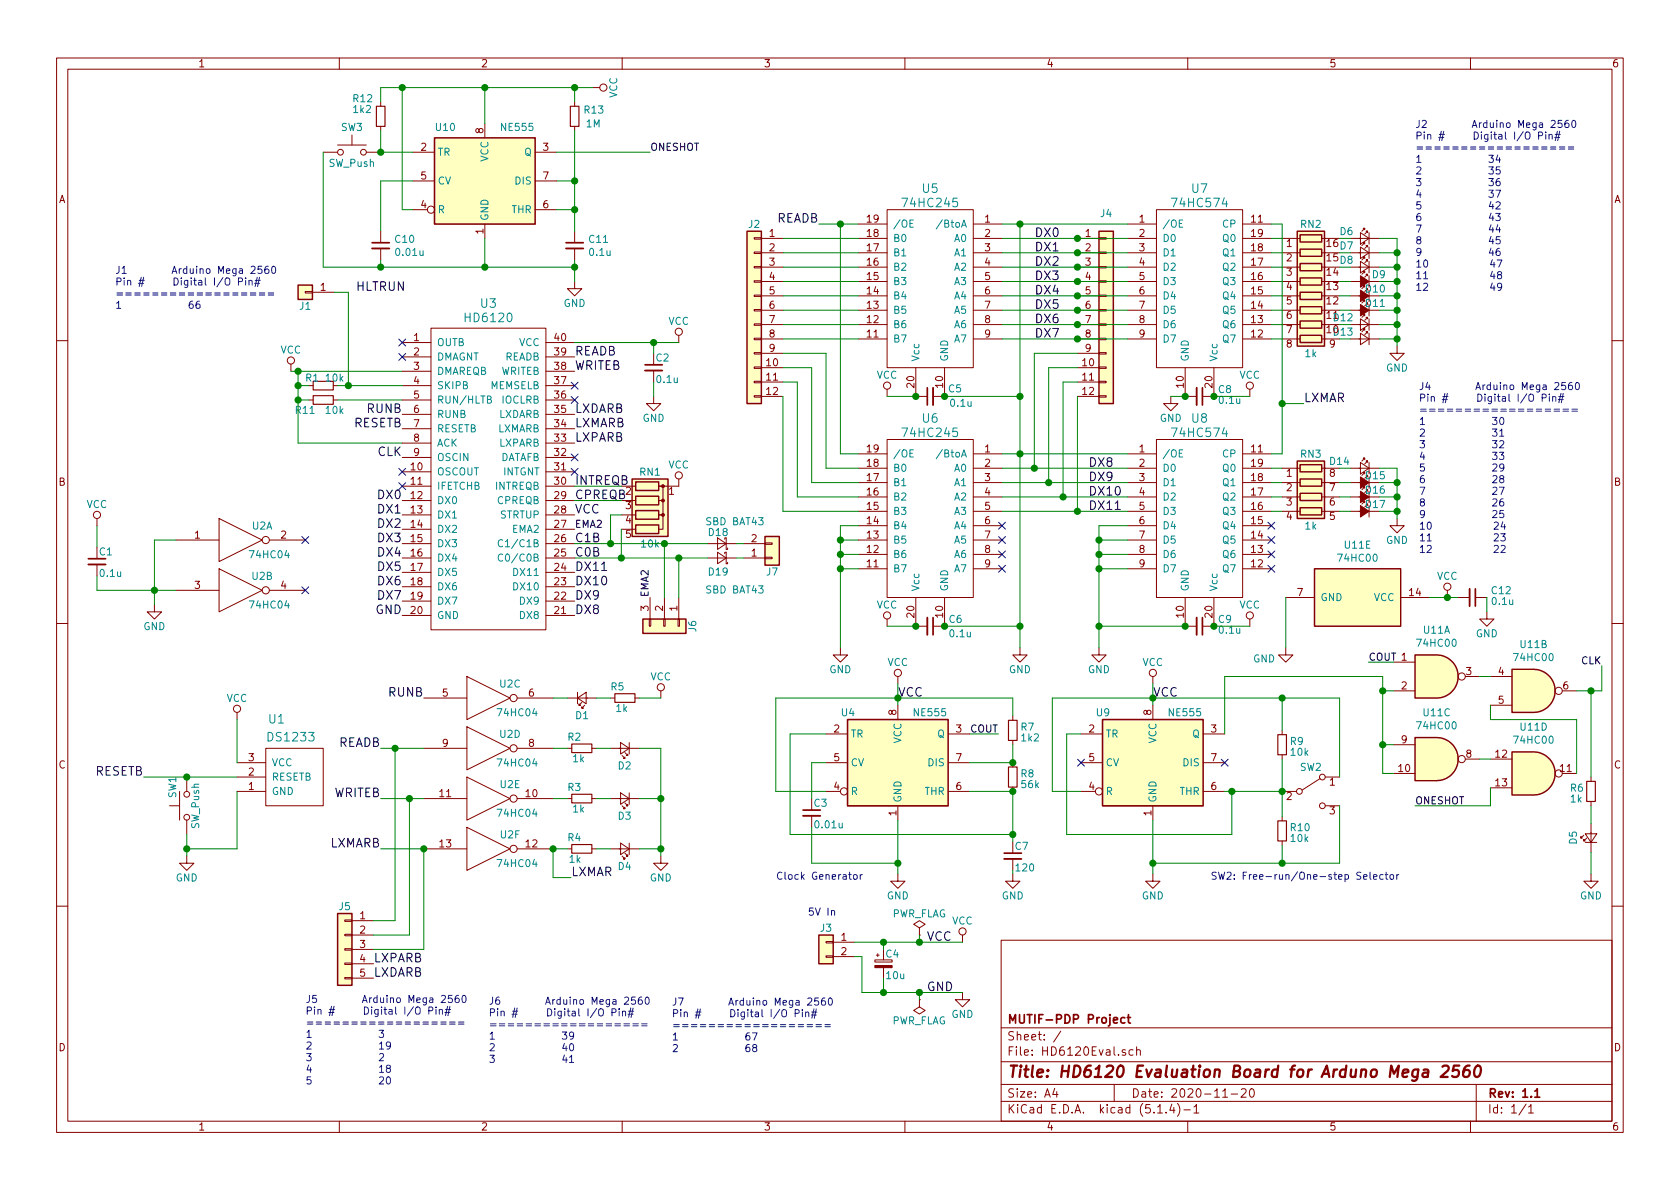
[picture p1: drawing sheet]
<svg xmlns="http://www.w3.org/2000/svg" width="297mm" height="210mm" viewBox="0 0 297 210" stroke-linecap="round" stroke-linejoin="round" font-family="sans-serif">
<defs><g id="words">
<text font-size="2.8" fill="#840000" x="178" y="190.5">Title: HD6120 Evaluation Board for Arduno Mega 2560</text>
<g font-size="2.1" fill="#008484">
<text x="163.1" y="34.1">U5</text>
<text x="210.7" y="34.1">U7</text>
<text x="160" y="36.6">74HC245</text>
<text x="207.6" y="36.6">74HC574</text>
<text x="82.5" y="57">HD6120</text>
<text x="85" y="54.4">U3</text>
<text x="160" y="77.3">74HC245</text>
<text x="163.1" y="74.7">U6</text>
<text x="207.6" y="77.3">74HC574</text>
<text x="210.7" y="74.7">U8</text>
<text x="47.5" y="127.9">U1</text>
<text x="47.6" y="131.1">DS1233</text>
</g>
<g font-size="2.1">
<text x="137.2" y="39.4">READB</text>
<text x="182.9" y="41.9">DX0</text>
<text x="182.9" y="47">DX2</text>
<text x="182.9" y="44.4">DX1</text>
<text x="63" y="51.4">HLTRUN</text>
<text x="182.9" y="52.1">DX4</text>
<text x="182.9" y="49.5">DX3</text>
<text x="182.9" y="57.1">DX6</text>
<text x="182.9" y="54.6">DX5</text>
<text x="182.9" y="59.7">DX7</text>
<text x="101.6" y="65.4">WRITEB</text>
<text x="101.6" y="62.9">READB</text>
<text x="230.5" y="71.1">LXMAR</text>
<text x="62.5" y="75.6">RESETB</text>
<text x="65" y="73">RUNB</text>
<text x="101.6" y="75.6">LXMARB</text>
<text x="101.6" y="73">LXDARB</text>
<text x="66.8" y="80.6">CLK</text>
<text x="101.6" y="78.1">LXPARB</text>
<text x="192.4" y="82.5">DX8</text>
<text x="67" y="88.3">DX0</text>
<text x="101.6" y="88.3">CPREQB</text>
<text x="101.6" y="85.7">INTREQB</text>
<text x="192.4" y="85.1">DX9</text>
<text x="192.4" y="87.6">DX10</text>
<text x="67" y="93.3">DX2</text>
<text x="67" y="95.9">DX3</text>
<text x="67" y="90.8">DX1</text>
<text x="101.6" y="90.8">VCC</text>
<text x="101.6" y="95.9">C1B</text>
<text x="192.4" y="90.2">DX11</text>
<text x="67" y="98.4">DX4</text>
<text x="67" y="101">DX5</text>
<text x="101.6" y="98.4">C0B</text>
<text x="101.6" y="101">DX11</text>
<text x="67" y="103.5">DX6</text>
<text x="67" y="106">DX7</text>
<text x="101.6" y="106">DX9</text>
<text x="101.6" y="103.5">DX10</text>
<text x="66.4" y="108.6">GND</text>
<text x="101.6" y="108.6">DX8</text>
<text x="68.8" y="123.2">RUNB</text>
<text x="16.8" y="137.2">RESETB</text>
<text x="59.8" y="132.1">READB</text>
<text x="58.9" y="141">WRITEB</text>
<text x="58.2" y="149.9">LXMARB</text>
<text x="101" y="154.9">LXMAR</text>
<text x="163.8" y="166.4">VCC</text>
<text x="66" y="172.7">LXDARB</text>
<text x="66" y="170.2">LXPARB</text>
<text x="163.8" y="175.3">GND</text>
</g>
<g font-size="2.1" fill="#008400">
<text x="158.7" y="123.2">VCC</text>
<text x="203.8" y="123.2">VCC</text>
</g>
<g font-size="2.1" fill="#840000">
<text x="178" y="184">Sheet: /</text>
<text x="178" y="181">MUTIF-PDP Project</text>
<text x="178" y="186.7">File: HD6120Eval.sch</text>
<text x="178" y="196.9">KiCad E.D.A. kicad (5.1.4)-1</text>
<text x="178" y="194.1">Size: A4</text>
<text x="200" y="194.1">Date: 2020-11-20</text>
<text x="263" y="194.1">Rev: 1.1</text>
<text x="263" y="196.9">Id: 1/1</text>
</g>
<g font-size="1.8" fill="#840000">
<text x="35" y="11.9">1</text>
<text x="85" y="11.9">2</text>
<text x="135" y="11.9">3</text>
<text x="185" y="11.9">4</text>
<text x="235" y="11.9">5</text>
<text x="285" y="11.9">6</text>
<text x="85.5" y="23.6" transform="rotate(-90 85.5 23.6)">8</text>
<text x="74.4" y="26.7">2</text>
<text x="96" y="26.7">3</text>
<text x="10.4" y="35.9">A</text>
<text x="74.4" y="31.7">5</text>
<text x="96" y="31.7">7</text>
<text x="285.4" y="35.9">A</text>
<text x="74.4" y="36.8">4</text>
<text x="85.5" y="41.4" transform="rotate(-90 85.5 41.4)">1</text>
<text x="96" y="36.8">6</text>
<text x="136" y="41.9">1</text>
<text x="153.3" y="41.9">18</text>
<text x="153.3" y="39.4">19</text>
<text x="174.1" y="39.4">1</text>
<text x="174.1" y="41.9">2</text>
<text x="191.9" y="41.9">1</text>
<text x="201.4" y="39.4">1</text>
<text x="201.4" y="41.9">2</text>
<text x="221.3" y="39.4">11</text>
<text x="221.3" y="41.9">19</text>
<text x="136" y="44.4">2</text>
<text x="136" y="47">3</text>
<text x="153.3" y="47">16</text>
<text x="153.3" y="44.4">17</text>
<text x="174.1" y="44.4">3</text>
<text x="174.1" y="47">4</text>
<text x="191.9" y="44.4">2</text>
<text x="191.9" y="47">3</text>
<text x="201.4" y="44.4">3</text>
<text x="201.4" y="47">4</text>
<text x="221.3" y="47">17</text>
<text x="221.3" y="44.4">18</text>
<text x="227.5" y="43.7">1</text>
<text x="227.5" y="46.2">2</text>
<text x="56.7" y="51.4">1</text>
<text x="136" y="49.5">4</text>
<text x="136" y="52.1">5</text>
<text x="153.3" y="52.1">14</text>
<text x="153.3" y="49.5">15</text>
<text x="174.1" y="49.5">5</text>
<text x="174.1" y="52.1">6</text>
<text x="191.9" y="49.5">4</text>
<text x="191.9" y="52.1">5</text>
<text x="201.4" y="49.5">5</text>
<text x="201.4" y="52.1">6</text>
<text x="221.3" y="52.1">15</text>
<text x="221.3" y="49.5">16</text>
<text x="227.5" y="48.8">3</text>
<text x="227.5" y="51.3">4</text>
<text x="227.5" y="53.8">5</text>
<text x="234.6" y="53.8">12</text>
<text x="234.6" y="51.3">13</text>
<text x="234.6" y="48.8">14</text>
<text x="136" y="54.6">6</text>
<text x="136" y="57.1">7</text>
<text x="136" y="59.7">8</text>
<text x="153.3" y="59.7">11</text>
<text x="153.3" y="57.1">12</text>
<text x="153.3" y="54.6">13</text>
<text x="174.1" y="54.6">7</text>
<text x="174.1" y="57.1">8</text>
<text x="174.1" y="59.7">9</text>
<text x="191.9" y="54.6">6</text>
<text x="191.9" y="57.1">7</text>
<text x="191.9" y="59.7">8</text>
<text x="201.4" y="54.6">7</text>
<text x="201.4" y="57.1">8</text>
<text x="201.4" y="59.7">9</text>
<text x="221.3" y="59.7">12</text>
<text x="221.3" y="57.1">13</text>
<text x="221.3" y="54.6">14</text>
<text x="227.5" y="56.4">6</text>
<text x="227.5" y="58.9">7</text>
<text x="73.2" y="60.3">1</text>
<text x="73.2" y="62.9">2</text>
<text x="73.2" y="65.4">3</text>
<text x="98.1" y="65.4">38</text>
<text x="98.1" y="62.9">39</text>
<text x="98.1" y="60.3">40</text>
<text x="135.6" y="64.8">10</text>
<text x="136" y="62.2">9</text>
<text x="191.4" y="64.8">10</text>
<text x="191.9" y="62.2">9</text>
<text x="227.5" y="61.5">8</text>
<text x="235.1" y="61.5">9</text>
<text x="73.2" y="67.9">4</text>
<text x="73.2" y="70.5">5</text>
<text x="98.1" y="70.5">36</text>
<text x="98.1" y="67.9">37</text>
<text x="135.6" y="67.3">11</text>
<text x="135.6" y="69.8">12</text>
<text x="161.7" y="68.5" transform="rotate(-90 161.7 68.5)">20</text>
<text x="166.8" y="68.5" transform="rotate(-90 166.8 68.5)">10</text>
<text x="191.4" y="67.3">11</text>
<text x="191.4" y="69.8">12</text>
<text x="209.3" y="68.5" transform="rotate(-90 209.3 68.5)">10</text>
<text x="214.4" y="68.5" transform="rotate(-90 214.4 68.5)">20</text>
<text x="73.2" y="73">6</text>
<text x="73.2" y="75.6">7</text>
<text x="98.1" y="75.6">34</text>
<text x="98.1" y="73">35</text>
<text x="72.7" y="83.2">10</text>
<text x="73.2" y="78.1">8</text>
<text x="73.2" y="80.6">9</text>
<text x="98.1" y="83.2">31</text>
<text x="98.1" y="80.6">32</text>
<text x="98.1" y="78.1">33</text>
<text x="153.3" y="82.5">18</text>
<text x="153.3" y="80">19</text>
<text x="174.1" y="80">1</text>
<text x="174.1" y="82.5">2</text>
<text x="201.4" y="80">1</text>
<text x="201.4" y="82.5">2</text>
<text x="221.3" y="80">11</text>
<text x="221.3" y="82.5">19</text>
<text x="10.4" y="85.9">B</text>
<text x="72.7" y="85.7">11</text>
<text x="72.7" y="88.3">12</text>
<text x="98.1" y="88.3">29</text>
<text x="98.1" y="85.7">30</text>
<text x="110.6" y="87.5">2</text>
<text x="118.3" y="87.5">1</text>
<text x="153.3" y="87.6">16</text>
<text x="153.3" y="85.1">17</text>
<text x="174.1" y="85.1">3</text>
<text x="174.1" y="87.6">4</text>
<text x="201.4" y="85.1">3</text>
<text x="201.4" y="87.6">4</text>
<text x="221.3" y="87.6">17</text>
<text x="221.3" y="85.1">18</text>
<text x="227.5" y="84.3">1</text>
<text x="227.5" y="86.9">2</text>
<text x="227.5" y="89.4">3</text>
<text x="235.1" y="89.4">6</text>
<text x="235.1" y="86.9">7</text>
<text x="235.1" y="84.3">8</text>
<text x="285.4" y="85.9">B</text>
<text x="34.4" y="95.2">1</text>
<text x="49.7" y="95.2">2</text>
<text x="72.7" y="90.8">13</text>
<text x="72.7" y="93.3">14</text>
<text x="72.7" y="95.9">15</text>
<text x="98.1" y="95.9">26</text>
<text x="98.1" y="93.3">27</text>
<text x="98.1" y="90.8">28</text>
<text x="110.6" y="90">3</text>
<text x="110.6" y="92.6">4</text>
<text x="110.6" y="95.1">5</text>
<text x="132.9" y="95.9">2</text>
<text x="153.3" y="95.2">13</text>
<text x="153.3" y="92.7">14</text>
<text x="153.3" y="90.2">15</text>
<text x="174.1" y="90.2">5</text>
<text x="174.1" y="92.7">6</text>
<text x="174.1" y="95.2">7</text>
<text x="201.4" y="90.2">5</text>
<text x="201.4" y="92.7">6</text>
<text x="201.4" y="95.2">7</text>
<text x="221.3" y="95.2">14</text>
<text x="221.3" y="92.7">15</text>
<text x="221.3" y="90.2">16</text>
<text x="227.5" y="91.9">4</text>
<text x="235.1" y="91.9">5</text>
<text x="72.7" y="98.4">16</text>
<text x="72.7" y="101">17</text>
<text x="98.1" y="101">24</text>
<text x="98.1" y="98.4">25</text>
<text x="132.9" y="98.4">1</text>
<text x="153.3" y="100.3">11</text>
<text x="153.3" y="97.8">12</text>
<text x="174.1" y="97.8">8</text>
<text x="174.1" y="100.3">9</text>
<text x="201.4" y="97.8">8</text>
<text x="201.4" y="100.3">9</text>
<text x="221.3" y="100.3">12</text>
<text x="221.3" y="97.8">13</text>
<text x="34.4" y="104.1">3</text>
<text x="49.7" y="104.1">4</text>
<text x="72.7" y="103.5">18</text>
<text x="72.7" y="106">19</text>
<text x="98.1" y="106">22</text>
<text x="98.1" y="103.5">23</text>
<text x="229.4" y="105.4">7</text>
<text x="249.2" y="105.4">14</text>
<text x="72.7" y="108.6">20</text>
<text x="98.1" y="108.6">21</text>
<text x="114.7" y="108" transform="rotate(-90 114.7 108)">3</text>
<text x="117.2" y="108" transform="rotate(-90 117.2 108)">2</text>
<text x="119.8" y="108" transform="rotate(-90 119.8 108)">1</text>
<text x="161.7" y="109.2" transform="rotate(-90 161.7 109.2)">20</text>
<text x="166.8" y="109.2" transform="rotate(-90 166.8 109.2)">10</text>
<text x="209.3" y="109.2" transform="rotate(-90 209.3 109.2)">10</text>
<text x="214.4" y="109.2" transform="rotate(-90 214.4 109.2)">20</text>
<text x="259.2" y="119.4">3</text>
<text x="264.9" y="119.4">4</text>
<text x="78.3" y="123.2">5</text>
<text x="93.5" y="123.2">6</text>
<text x="247.8" y="121.9">2</text>
<text x="264.9" y="124.5">5</text>
<text x="276.4" y="121.9">6</text>
<text x="147.5" y="129.5">2</text>
<text x="158.5" y="126.5" transform="rotate(-90 158.5 126.5)">8</text>
<text x="169.1" y="129.5">3</text>
<text x="192.6" y="129.5">2</text>
<text x="203.6" y="126.5" transform="rotate(-90 203.6 126.5)">8</text>
<text x="214.1" y="129.5">3</text>
<text x="247.8" y="131.4">9</text>
<text x="10.4" y="135.9">C</text>
<text x="44" y="137.2">2</text>
<text x="44" y="134.6">3</text>
<text x="78.3" y="132.1">9</text>
<text x="93.5" y="132.1">8</text>
<text x="147.5" y="134.6">5</text>
<text x="169.1" y="134.6">7</text>
<text x="192.6" y="134.6">5</text>
<text x="214.1" y="134.6">7</text>
<text x="247.3" y="136.5">10</text>
<text x="259.2" y="134">8</text>
<text x="264.5" y="134">12</text>
<text x="275.9" y="136.5">11</text>
<text x="285.4" y="135.9">C</text>
<text x="44" y="139.7">1</text>
<text x="77.8" y="141">11</text>
<text x="93" y="141">10</text>
<text x="147.5" y="139.7">4</text>
<text x="169.1" y="139.7">6</text>
<text x="192.6" y="139.7">4</text>
<text x="214.1" y="139.7">6</text>
<text x="227.5" y="141.5">2</text>
<text x="235.1" y="138.9">1</text>
<text x="264.5" y="139.1">13</text>
<text x="77.8" y="149.9">13</text>
<text x="93" y="149.9">12</text>
<text x="158.5" y="144.2" transform="rotate(-90 158.5 144.2)">1</text>
<text x="203.6" y="144.2" transform="rotate(-90 203.6 144.2)">1</text>
<text x="235.1" y="144">3</text>
<text x="63.7" y="162.6">1</text>
<text x="63.7" y="165.1">2</text>
<text x="63.7" y="167.6">3</text>
<text x="148.7" y="166.4">1</text>
<text x="63.7" y="170.2">4</text>
<text x="63.7" y="172.7">5</text>
<text x="148.7" y="168.9">2</text>
<text x="10.4" y="185.9">D</text>
<text x="285.4" y="185.9">D</text>
<text x="35" y="199.9">1</text>
<text x="85" y="199.9">2</text>
<text x="135" y="199.9">3</text>
<text x="185" y="199.9">4</text>
<text x="235" y="199.9">5</text>
<text x="285" y="199.9">6</text>
</g>
<g font-size="1.8" fill="#008484">
<text x="109.1" y="17.3" transform="rotate(-90 109.1 17.3)">VCC</text>
<text x="60.3" y="23.2">SW3</text>
<text x="62.5" y="18.1">R12</text>
<text x="62.6" y="20">1k2</text>
<text x="77.1" y="23.2">U10</text>
<text x="88.7" y="23.2">NE555</text>
<text x="103.4" y="20.1">R13</text>
<text x="103.7" y="22.5">1M</text>
<text x="58.2" y="29.5">SW_Push</text>
<text x="77.3" y="27.6">TR</text>
<text x="86.4" y="28.6" transform="rotate(-90 86.4 28.6)">VCC</text>
<text x="92.7" y="27.6">Q</text>
<text x="77.3" y="32.6">CV</text>
<text x="91.2" y="32.6">DIS</text>
<text x="77.3" y="37.7">R</text>
<text x="86.4" y="39.1" transform="rotate(-90 86.4 39.1)">GND</text>
<text x="90.5" y="37.7">THR</text>
<text x="132.4" y="40.3">J2</text>
<text x="157.9" y="40.3">/OE</text>
<text x="166.3" y="40.3">/BtoA</text>
<text x="194.6" y="38.4">J4</text>
<text x="205.5" y="40.3">/OE</text>
<text x="216.2" y="40.3">CP</text>
<text x="230" y="40.3">RN2</text>
<text x="69.9" y="42.9">C10</text>
<text x="70.2" y="45.3">0.01u</text>
<text x="104.2" y="42.9">C11</text>
<text x="104.3" y="45.3">0.1u</text>
<text x="157.9" y="47.9">B2</text>
<text x="157.9" y="45.3">B1</text>
<text x="157.9" y="42.8">B0</text>
<text x="168.8" y="42.8">A0</text>
<text x="168.8" y="45.3">A1</text>
<text x="168.8" y="47.9">A2</text>
<text x="205.5" y="42.8">D0</text>
<text x="205.5" y="45.3">D1</text>
<text x="205.5" y="47.9">D2</text>
<text x="216.3" y="47.9">Q2</text>
<text x="216.3" y="45.3">Q1</text>
<text x="216.3" y="42.8">Q0</text>
<text x="157.9" y="53">B4</text>
<text x="157.9" y="50.4">B3</text>
<text x="168.8" y="50.4">A3</text>
<text x="168.8" y="53">A4</text>
<text x="205.5" y="50.4">D3</text>
<text x="205.5" y="53">D4</text>
<text x="216.3" y="53">Q4</text>
<text x="216.3" y="50.4">Q3</text>
<text x="241.6" y="51.7">D10</text>
<text x="242.7" y="49.2">D9</text>
<text x="53" y="54.8">J1</text>
<text x="99.6" y="54.3">GND</text>
<text x="118.2" y="57.4">VCC</text>
<text x="157.9" y="58">B6</text>
<text x="157.9" y="55.5">B5</text>
<text x="168.8" y="55.5">A5</text>
<text x="168.8" y="58">A6</text>
<text x="205.5" y="55.5">D5</text>
<text x="205.5" y="58">D6</text>
<text x="216.3" y="58">Q6</text>
<text x="216.3" y="55.5">Q5</text>
<text x="241.6" y="54.3">D11</text>
<text x="49.6" y="62.5">VCC</text>
<text x="77.2" y="61.2">OUTB</text>
<text x="77.2" y="63.7">DMAGNT</text>
<text x="89.2" y="63.7">READB</text>
<text x="91.8" y="61.2">VCC</text>
<text x="116" y="63.9">C2</text>
<text x="157.9" y="60.6">B7</text>
<text x="162.6" y="64" transform="rotate(-90 162.6 64)">Vcc</text>
<text x="167.6" y="64" transform="rotate(-90 167.6 64)">GND</text>
<text x="168.8" y="60.6">A7</text>
<text x="205.5" y="60.6">D7</text>
<text x="210.2" y="64" transform="rotate(-90 210.2 64)">GND</text>
<text x="215.3" y="64" transform="rotate(-90 215.3 64)">Vcc</text>
<text x="216.3" y="60.6">Q7</text>
<text x="230.8" y="63.2">1k</text>
<text x="245.1" y="65.7">GND</text>
<text x="54.1" y="67.5">R1</text>
<text x="57.7" y="67.5">10k</text>
<text x="77.2" y="66.3">DMAREQB</text>
<text x="77.2" y="68.8">SKIPB</text>
<text x="77.2" y="71.4">RUN/HLTB</text>
<text x="86.7" y="68.8">MEMSELB</text>
<text x="88.5" y="66.3">WRITEB</text>
<text x="88.7" y="71.4">IOCLRB</text>
<text x="116.2" y="67.7">0.1u</text>
<text x="155" y="67">VCC</text>
<text x="167.7" y="69.4">C5</text>
<text x="168.2" y="71.9">0.1u</text>
<text x="215.5" y="69.5">C8</text>
<text x="215.7" y="71.4">0.1u</text>
<text x="219.1" y="67">VCC</text>
<text x="52.3" y="73.2">R11</text>
<text x="57.7" y="73.2">10k</text>
<text x="77.2" y="73.9">RUNB</text>
<text x="77.2" y="76.4">RESETB</text>
<text x="87.9" y="76.4">LXMARB</text>
<text x="88.1" y="73.9">LXDARB</text>
<text x="113.6" y="74.6">GND</text>
<text x="205.1" y="74.6">GND</text>
<text x="77.2" y="79">ACK</text>
<text x="77.2" y="81.5">OSCIN</text>
<text x="88.2" y="81.5">DATAFB</text>
<text x="88.2" y="79">LXPARB</text>
<text x="118.2" y="82.8">VCC</text>
<text x="157.9" y="83.4">B0</text>
<text x="157.9" y="80.9">/OE</text>
<text x="166.3" y="80.9">/BtoA</text>
<text x="168.8" y="83.4">A0</text>
<text x="205.5" y="80.9">/OE</text>
<text x="205.5" y="83.4">D0</text>
<text x="216.2" y="80.9">CP</text>
<text x="216.3" y="83.4">Q0</text>
<text x="230" y="80.9">RN3</text>
<text x="15.3" y="89.8">VCC</text>
<text x="77.2" y="84.1">OSCOUT</text>
<text x="77.2" y="86.6">IFETCHB</text>
<text x="77.2" y="89.1">DX0</text>
<text x="87.6" y="86.6">INTREQB</text>
<text x="87.9" y="89.1">CPREQB</text>
<text x="88.9" y="84.1">INTGNT</text>
<text x="113.2" y="84.1">RN1</text>
<text x="157.9" y="88.5">B2</text>
<text x="157.9" y="86">B1</text>
<text x="168.8" y="86">A1</text>
<text x="168.8" y="88.5">A2</text>
<text x="205.5" y="86">D1</text>
<text x="205.5" y="88.5">D2</text>
<text x="216.3" y="88.5">Q2</text>
<text x="216.3" y="86">Q1</text>
<text x="241.6" y="89.8">D17</text>
<text x="241.6" y="87.3">D16</text>
<text x="241.6" y="84.8">D15</text>
<text x="44.6" y="93.6">U2A</text>
<text x="77.2" y="91.7">DX1</text>
<text x="77.2" y="94.2">DX2</text>
<text x="88.4" y="91.7">STRTUP</text>
<text x="90.6" y="94.2">EMA2</text>
<text x="125" y="92.9">SBD BAT43</text>
<text x="125.3" y="94.8">D18</text>
<text x="157.9" y="93.6">B4</text>
<text x="157.9" y="91.1">B3</text>
<text x="168.8" y="91.1">A3</text>
<text x="168.8" y="93.6">A4</text>
<text x="205.5" y="91.1">D3</text>
<text x="205.5" y="93.6">D4</text>
<text x="216.3" y="93.6">Q4</text>
<text x="216.3" y="91.1">Q3</text>
<text x="230.8" y="93.6">1k</text>
<text x="17.6" y="98.2">C1</text>
<text x="44.4" y="98.7">74HC04</text>
<text x="77.2" y="96.8">DX3</text>
<text x="77.2" y="99.3">DX4</text>
<text x="77.2" y="101.8">DX5</text>
<text x="89.2" y="99.3">C0/C0B</text>
<text x="89.2" y="96.8">C1/C1B</text>
<text x="91.1" y="101.8">DX11</text>
<text x="113.5" y="96.8">10k</text>
<text x="125.3" y="101.8">D19</text>
<text x="135.6" y="101.8">J7</text>
<text x="157.9" y="101.2">B7</text>
<text x="157.9" y="98.7">B6</text>
<text x="157.9" y="96.1">B5</text>
<text x="168.8" y="96.1">A5</text>
<text x="168.8" y="98.7">A6</text>
<text x="168.8" y="101.2">A7</text>
<text x="205.5" y="96.1">D5</text>
<text x="205.5" y="98.7">D6</text>
<text x="205.5" y="101.2">D7</text>
<text x="216.3" y="101.2">Q7</text>
<text x="216.3" y="98.7">Q6</text>
<text x="216.3" y="96.1">Q5</text>
<text x="236.8" y="99.3">74HC00</text>
<text x="237.8" y="97">U11E</text>
<text x="245.1" y="96.2">GND</text>
<text x="17.8" y="102">0.1u</text>
<text x="44.4" y="107.6">74HC04</text>
<text x="44.6" y="102.5">U2B</text>
<text x="77.2" y="104.4">DX6</text>
<text x="77.2" y="106.9">DX7</text>
<text x="91.1" y="104.4">DX10</text>
<text x="92.1" y="106.9">DX9</text>
<text x="125" y="104.9">SBD BAT43</text>
<text x="155" y="107.6">VCC</text>
<text x="162.6" y="104.6" transform="rotate(-90 162.6 104.6)">Vcc</text>
<text x="167.6" y="104.6" transform="rotate(-90 167.6 104.6)">GND</text>
<text x="210.2" y="104.6" transform="rotate(-90 210.2 104.6)">GND</text>
<text x="215.3" y="104.6" transform="rotate(-90 215.3 104.6)">Vcc</text>
<text x="219.1" y="107.6">VCC</text>
<text x="233.4" y="106.3">GND</text>
<text x="242.9" y="106.3">VCC</text>
<text x="254.1" y="102.5">VCC</text>
<text x="263.8" y="105.1">C12</text>
<text x="263.9" y="107">0.1u</text>
<text x="25.3" y="111.4">GND</text>
<text x="77.2" y="109.5">GND</text>
<text x="92.1" y="109.5">DX8</text>
<text x="123.1" y="111.7" transform="rotate(-90 123.1 111.7)">J6</text>
<text x="167.8" y="110.2">C6</text>
<text x="168" y="112.7">0.1u</text>
<text x="215.5" y="110.2">C9</text>
<text x="215.7" y="112.1">0.1u</text>
<text x="251.7" y="112.1">U11A</text>
<text x="260.9" y="112.7">GND</text>
<text x="146.6" y="119">GND</text>
<text x="156.9" y="117.8">VCC</text>
<text x="178.4" y="119">GND</text>
<text x="192.4" y="119">GND</text>
<text x="202" y="117.8">VCC</text>
<text x="221.6" y="117.1">GND</text>
<text x="250.8" y="114.4">74HC00</text>
<text x="267.9" y="116.9">74HC00</text>
<text x="268.9" y="114.6">U11B</text>
<text x="40.1" y="124.1">VCC</text>
<text x="88.4" y="121.6">U2C</text>
<text x="108.1" y="122.1">R5</text>
<text x="109" y="125.9">1k</text>
<text x="115" y="120.3">VCC</text>
<text x="88.2" y="126.7">74HC04</text>
<text x="88.4" y="130.5">U2D</text>
<text x="100.4" y="131">R2</text>
<text x="101.8" y="127.2">D1</text>
<text x="148.8" y="126.7">U4</text>
<text x="150.4" y="130.4">TR</text>
<text x="159.4" y="131.5" transform="rotate(-90 159.4 131.5)">VCC</text>
<text x="161.7" y="126.7">NE555</text>
<text x="165.8" y="130.4">Q</text>
<text x="180.5" y="129.2">R7</text>
<text x="180.7" y="131.1">1k2</text>
<text x="193.9" y="126.7">U9</text>
<text x="195.5" y="130.4">TR</text>
<text x="204.5" y="131.5" transform="rotate(-90 204.5 131.5)">VCC</text>
<text x="206.8" y="126.7">NE555</text>
<text x="210.8" y="130.4">Q</text>
<text x="228.2" y="131.7">R9</text>
<text x="250.8" y="129">74HC00</text>
<text x="251.7" y="126.7">U11C</text>
<text x="267.9" y="131.5">74HC00</text>
<text x="268.9" y="129.2">U11D</text>
<text x="48" y="135.5">VCC</text>
<text x="88.2" y="135.6">74HC04</text>
<text x="101.3" y="134.8">1k</text>
<text x="109.3" y="136.1">D2</text>
<text x="150.4" y="135.5">CV</text>
<text x="164.2" y="135.5">DIS</text>
<text x="180.5" y="137.5">R8</text>
<text x="195.5" y="135.5">CV</text>
<text x="209.3" y="135.5">DIS</text>
<text x="228.3" y="133.6">10k</text>
<text x="229.9" y="136.3">SW2</text>
<text x="31.2" y="141.1" transform="rotate(-90 31.2 141.1)">SW1</text>
<text x="48" y="140.6">GND</text>
<text x="48" y="138">RESETB</text>
<text x="88.5" y="139.4">U2E</text>
<text x="100.4" y="139.9">R3</text>
<text x="101.3" y="143.7">1k</text>
<text x="144" y="142.7">C3</text>
<text x="150.4" y="140.6">R</text>
<text x="159.4" y="142" transform="rotate(-90 159.4 142)">GND</text>
<text x="163.5" y="140.6">THR</text>
<text x="180.7" y="139.4">56k</text>
<text x="195.5" y="140.6">R</text>
<text x="204.5" y="142" transform="rotate(-90 204.5 142)">GND</text>
<text x="208.6" y="140.6">THR</text>
<text x="277.7" y="140">R6</text>
<text x="277.7" y="141.9">1k</text>
<text x="35.2" y="146.6" transform="rotate(-90 35.2 146.6)">SW_Push</text>
<text x="88.2" y="144.4">74HC04</text>
<text x="88.5" y="148.3">U2F</text>
<text x="100.4" y="148.8">R4</text>
<text x="109.3" y="145">D3</text>
<text x="144.3" y="146.5">0.01u</text>
<text x="228.2" y="147">R10</text>
<text x="228.3" y="148.9">10k</text>
<text x="278.8" y="149.3" transform="rotate(-90 278.8 149.3)">D5</text>
<text x="31.1" y="155.9">GND</text>
<text x="88.2" y="153.3">74HC04</text>
<text x="100.7" y="152.6">1k</text>
<text x="109.3" y="153.8">D4</text>
<text x="114.9" y="155.9">GND</text>
<text x="179.5" y="150.3">C7</text>
<text x="179.7" y="154.1">120</text>
<text x="60" y="161">J5</text>
<text x="156.8" y="159">GND</text>
<text x="177.1" y="159">GND</text>
<text x="201.9" y="159">GND</text>
<text x="279.3" y="159">GND</text>
<text x="145.1" y="164.8">J3</text>
<text x="157.6" y="162.2">PWR_FLAG</text>
<text x="168.3" y="163.5">VCC</text>
<text x="156.7" y="169.3">C4</text>
<text x="156.8" y="173.1">10u</text>
<text x="157.6" y="181.1">PWR_FLAG</text>
<text x="168.2" y="180">GND</text>
</g>
<g font-size="1.8" fill="#0000c2">
<text x="250.2" y="22.6">J2</text>
<text x="256" y="22.6">Arduino Mega 2560</text>
<text x="250.2" y="24.7">Pin #</text>
<text x="250.2" y="26.7">==================</text>
<text x="250.2" y="28.8">1</text>
<text x="256.7" y="24.7">Digital I/O Pin#</text>
<text x="250.2" y="30.9">2</text>
<text x="250.2" y="32.9">3</text>
<text x="250.2" y="35">4</text>
<text x="250.2" y="37">5</text>
<text x="250.2" y="39.1">6</text>
<text x="250.2" y="41.1">7</text>
<text x="250.2" y="43.2">8</text>
<text x="250.2" y="45.3">9</text>
<text x="250.2" y="47.3">10</text>
<text x="20.3" y="48.4">J1</text>
<text x="20.3" y="50.5">Pin #</text>
<text x="20.3" y="52.5">==================</text>
<text x="26.1" y="48.4">Arduino Mega 2560</text>
<text x="26.8" y="50.5">Digital I/O Pin#</text>
<text x="250.2" y="49.4">11</text>
<text x="250.2" y="51.4">12</text>
<text x="20.3" y="54.6">1</text>
<text x="250.8" y="69">J4</text>
<text x="250.8" y="71">Pin #</text>
<text x="256.6" y="69">Arduino Mega 2560</text>
<text x="257.3" y="71">Digital I/O Pin#</text>
<text x="250.8" y="73.1">==================</text>
<text x="250.8" y="75.2">1</text>
<text x="250.8" y="77.2">2</text>
<text x="250.8" y="79.3">3</text>
<text x="250.8" y="81.3">4</text>
<text x="250.8" y="83.4">5</text>
<text x="250.8" y="85.4">6</text>
<text x="250.8" y="87.5">7</text>
<text x="250.8" y="89.6">8</text>
<text x="250.8" y="91.6">9</text>
<text x="250.8" y="93.7">10</text>
<text x="250.8" y="95.7">11</text>
<text x="250.8" y="97.8">12</text>
<text x="137.2" y="155.6">Clock Generator</text>
<text x="214" y="155.6">SW2: Free-run/One-step Selector</text>
<text x="143.7" y="161.9">5V In</text>
<text x="54" y="177.4">J5</text>
<text x="54" y="179.4">Pin #</text>
<text x="59.8" y="177.4">Arduino Mega 2560</text>
<text x="60.5" y="179.4">Digital I/O Pin#</text>
<text x="86.4" y="177.7">J6</text>
<text x="86.4" y="179.7">Pin #</text>
<text x="92.2" y="177.7">Arduino Mega 2560</text>
<text x="92.8" y="179.7">Digital I/O Pin#</text>
<text x="118.7" y="177.8">J7</text>
<text x="118.7" y="179.9">Pin #</text>
<text x="124.5" y="177.8">Arduino Mega 2560</text>
<text x="125.2" y="179.9">Digital I/O Pin#</text>
<text x="54" y="181.5">==================</text>
<text x="54" y="183.5">1</text>
<text x="54" y="185.6">2</text>
<text x="86.4" y="181.8">==================</text>
<text x="86.4" y="183.8">1</text>
<text x="86.4" y="185.9">2</text>
<text x="118.7" y="181.9">==================</text>
<text x="118.7" y="184">1</text>
<text x="54" y="187.6">3</text>
<text x="54" y="189.7">4</text>
<text x="54" y="191.8">5</text>
<text x="86.4" y="188">3</text>
<text x="118.7" y="186">2</text>
</g>
<g font-size="1.8">
<text x="114.9" y="26.7">ONESHOT</text>
<text x="101.6" y="93.3">EMA2</text>
<text x="114.7" y="105.7" transform="rotate(-90 114.7 105.7)">EMA2</text>
<text x="241.9" y="116.8">COUT 1</text>
<text x="279.6" y="117.5">CLK</text>
<text x="171.5" y="129.5">COUT</text>
<text x="250.2" y="142.2">ONESHOT</text>
</g>
<g font-size="1.8" fill="#008400">
<text x="237" y="41.6">D6</text>
<text x="234.6" y="46.2">15 D8</text>
<text x="234.6" y="43.7">16 D7</text>
<text x="234.6" y="58.9">10D13</text>
<text x="234.6" y="56.4">11D12</text>
<text x="235.2" y="82.2">D14</text>
</g>
</g></defs>
<g fill="none" stroke="#840000" stroke-width=".18">
<path d="M10 10.3h277v189.9h-277zM12 12.2h273v186.1h-273zM60 10.3v1.9M67.3 18v.8M101.6 18v.8M104.8 15.5h1.2M110 10.3v1.9M160 10.3v1.9M210 10.3v1.9M260 10.3v1.9M57.1 26.9h2.6M59.7 25.6h5.1"/>
<path d="M62.2 23.9v1.7M64.8 26.9h2.5M67.3 22.3v.8M73 26.9h3.8M73 37.1h2.6M73 32h3.8M85.7 21.8v2.6M85.7 39.6v2.6M94.6 26.9h3.8M94.6 37.1h3.8M94.6 32h3.8M101.6 22.3v.8"/>
<path d="M151.8 39.6h5M156.8 37.1h15.3v27.9h-15.3zM172.1 39.6h5.1M199.4 39.6h5.1M204.5 37.1h15.2v27.9h-15.2zM219.7 39.6h5.1M54 51.6h1.2v.2h-1.2zM55.2 51.7h3.9M67.3 40.9v2M67.3 43.9v2.1M76.2 58h20.3v53.4h-20.3zM101.6 49.8v1.2h1.3l-1.3 1.3-1.3-1.3h1.3"/>
<path d="M101.6 40.9v2M101.6 43.9v2.1M120 59.3v1.3M133.3 59.8h1.3v.3h-1.3zM133.3 57.3h1.3v.2h-1.3zM133.3 54.7h1.3v.3h-1.3zM133.3 52.2h1.3v.2h-1.3zM133.3 49.7h1.3v.2h-1.3zM133.3 47.1h1.3v.3h-1.3zM133.3 44.6h1.3v.2h-1.3zM133.3 42h1.3v.3h-1.3zM134.6 59.9h3.8"/>
<path d="M134.6 57.4h3.8M134.6 54.9h3.8M134.6 52.3h3.8M134.6 49.8h3.8M134.6 47.2h3.8M134.6 44.7h3.8M134.6 42.2h3.8M151.8 59.9h5M151.8 57.4h5M151.8 54.9h5M151.8 52.3h5M151.8 49.8h5"/>
<path d="M151.8 47.2h5M151.8 44.7h5M151.8 42.2h5M172.1 59.9h5.1M172.1 57.4h5.1M172.1 54.9h5.1M172.1 52.3h5.1M172.1 49.8h5.1M172.1 47.2h5.1M172.1 44.7h5.1M172.1 42.2h5.1M190.5 59.9h3.8"/>
<path d="M190.5 57.4h3.8M190.5 54.9h3.8M190.5 52.3h3.8M190.5 49.8h3.8M190.5 47.2h3.8M190.5 44.7h3.8M190.5 42.2h3.8M194.3 59.8h1.3v.3h-1.3zM194.3 57.3h1.3v.2h-1.3zM194.3 54.7h1.3v.3h-1.3zM194.3 52.2h1.3v.2h-1.3zM194.3 49.7h1.3v.2h-1.3z"/>
<path d="M194.3 47.1h1.3v.3h-1.3zM194.3 44.6h1.3v.2h-1.3zM194.3 42h1.3v.3h-1.3zM199.4 59.9h5.1M199.4 57.4h5.1M199.4 54.9h5.1M199.4 52.3h5.1M199.4 49.8h5.1M199.4 47.2h5.1M199.4 44.7h5.1M199.4 42.2h5.1M219.7 59.9h5.1"/>
<path d="M219.7 57.4h5.1M219.7 54.9h5.1M219.7 52.3h5.1M219.7 49.8h5.1M219.7 47.2h5.1M219.7 44.7h5.1M219.7 42.2h5.1M226.7 59.9h3.2M226.7 57.4h3.2M226.7 54.9h3.2M226.7 52.3h3.2M226.7 49.8h3.2"/>
<path d="M226.7 47.2h3.2M226.7 44.7h3.2M226.7 42.2h3.2M233.7 59.9h.6M233.7 57.4h.6M233.7 54.9h.6M233.7 52.3h.6M233.7 49.8h.6M233.7 47.2h.6M233.7 44.7h.6M233.7 42.2h.6M238.8 59.9h5"/>
<path d="M238.8 57.4h5M238.8 54.9h3.3M238.8 52.3h3.3M238.8 49.8h5M238.8 47.2h5M238.8 44.7h5M238.8 42.2h5M240.5 41.1l1.6 1.1-1.6 1zM240.5 58.9l1.6 1-1.6 1.1zM240.5 56.4l1.6 1-1.6 1zM240.5 46.2l1.6 1-1.6 1.1zM240.5 43.7l1.6 1-1.6 1z"/>
<path d="M241.3 40.6v-.2h-.3h.3l-.5 .5M241.3 50.8v-.3h-.3h.3l-.5 .5M241.3 48.3v-.3h-.3h.3l-.5 .5M241.3 53.3v-.2h-.3h.3l-.5 .5M241.3 58.4v-.2h-.3h.3l-.5 .5M241.3 55.9v-.3h-.3h.3l-.5 .5M241.3 45.7v-.2h-.3h.3l-.5 .5M241.3 43.2v-.3h-.3h.3l-.5 .5M241.8 41.1v-.2h-.2h.2l-.5 .5M241.8 48.8v-.3h-.2h.2l-.5 .5M241.8 58.9v-.2h-.2h.2l-.5 .5M241.8 56.4v-.3h-.2h.2l-.5 .5"/>
<path d="M241.8 46.2v-.2h-.2h.2l-.5 .5M241.8 43.7v-.3h-.2h.2l-.5 .5M242.1 41.1v2.1M242.1 43.7v2M242.1 46.2v2.1M242.1 48.8v2M242.1 51.3v2M242.1 53.8v2.1M242.1 56.4v2M242.1 58.9v2.1M10 60.2h2M51.4 64.4v1.3"/>
<path d="M54.6 70.7h.8M54.6 68.2h.8M58.9 70.7h.8M58.9 68.2h.8M71.1 70.7h5.1M71.1 78.4h5.1M71.1 75.8h5.1M71.1 73.3h5.1M71.1 68.2h5.1M71.1 65.7h5.1M71.1 63.1h5.1M71.1 60.6h5.1"/>
<path d="M96.5 70.7h5.1M96.5 78.4h5.1M96.5 75.8h5.1M96.5 73.3h5.1M96.5 68.2h5.1M96.5 65.7h5.1M96.5 63.1h5.1M96.5 60.6h5.1M115.6 70.1v1.3h1.2l-1.2 1.2-1.3-1.2h1.3M115.6 65.5v2.1M133.3 70h1.3v.2h-1.3zM133.3 67.4h1.3v.3h-1.3z"/>
<path d="M133.3 64.9h1.3v.2h-1.3zM133.3 62.4h1.3v.2h-1.3zM134.6 70.1h3.8M134.6 65h3.8M134.6 67.6h3.8M134.6 62.5h3.8M156.8 77.7h15.3v28h-15.3zM156.8 68.8v1.3M161.9 65v5.1h2.1M167 65v5.1h-2M190.5 70.1h3.8M190.5 65h3.8"/>
<path d="M190.5 67.6h3.8M190.5 62.5h3.8M194.3 70h1.3v.2h-1.3zM194.3 67.4h1.3v.3h-1.3zM194.3 64.9h1.3v.2h-1.3zM194.3 62.4h1.3v.2h-1.3zM204.5 77.7h15.2v28h-15.2zM207 70.1v1.3h1.3l-1.3 1.2-1.3-1.2h1.3M209.5 65v5.1h2.1M214.6 65v5.1h-2M221 68.8v1.3M247 61.2v1.3h1.3l-1.3 1.2-1.3-1.2h1.3"/>
<path d="M285 60.2h2M17.1 91.7v1.3M17.1 99.8v2M31.1 95.5h7.6M38.7 91.7l7.7 3.8-7.7 3.8zM47.6 95.5h6.4M71.1 96.1h5.1M71.1 98.7h5.1M71.1 91.1h5.1M71.1 93.6h5.1M71.1 88.5h5.1M71.1 86h5.1"/>
<path d="M71.1 83.4h5.1M71.1 80.9h5.1M96.5 96.1h5.1M96.5 98.7h5.1M96.5 91.1h5.1M96.5 93.6h5.1M96.5 88.5h5.1M96.5 86h5.1M96.5 83.4h5.1M96.5 80.9h5.1M109.9 91.1h2.5M109.9 93.6h2.5"/>
<path d="M109.9 88.5h2.5M109.9 86h2.5M120 84.7v1.3h-3.5h.7v2.5h-.7h.7v2.6h-.7h.7v2.5h-.7M125.1 96.1h5.1M125.1 98.7h5.1M126.9 95.1l1.5 1-1.5 1zM126.9 97.7l1.5 1-1.5 1zM128.1 97.9v-.2h.3v2h.3v-.3M128.4 95.1v2h.3v-.2M131.4 96.1h3.9M131.4 98.7h3.9M135.3 96h1.2v.3h-1.2z"/>
<path d="M135.3 98.5h1.2v.3h-1.2zM151.8 80.3h5M151.8 98h5M151.8 95.5h5M151.8 93h5M151.8 90.4h5M151.8 87.9h5M151.8 85.3h5M151.8 82.8h5M172.1 80.3h5.1M172.1 98h5.1M172.1 95.5h5.1"/>
<path d="M172.1 93h5.1M172.1 90.4h5.1M172.1 87.9h5.1M172.1 85.3h5.1M172.1 82.8h5.1M199.4 80.3h5.1M199.4 98h5.1M199.4 95.5h5.1M199.4 93h5.1M199.4 90.4h5.1M199.4 87.9h5.1M199.4 85.3h5.1"/>
<path d="M199.4 82.8h5.1M219.7 80.3h5.1M219.7 98h5.1M219.7 95.5h5.1M219.7 93h5.1M219.7 90.4h5.1M219.7 87.9h5.1M219.7 85.3h5.1M219.7 82.8h5.1M226.7 90.4h3.2M226.7 87.9h3.2M226.7 85.3h3.2"/>
<path d="M226.7 82.8h3.2M233.7 90.4h3.2M233.7 87.9h3.2M233.7 85.3h3.2M233.7 82.8h3.2M238.8 90.4h3.3M238.8 87.9h3.3M238.8 85.3h3.3M238.8 82.8h5M240.5 81.8l1.6 1-1.6 1zM241.3 88.9v-.3h-.3h.3l-.5 .5M241.3 86.4v-.3h-.3h.3l-.5 .5"/>
<path d="M241.3 83.8v-.2h-.3h.3l-.5 .5M241.3 81.3v-.3h-.3h.3l-.5 .5M241.8 81.8v-.3h-.2h.2l-.5 .5M242.1 81.8v2M242.1 84.3v2.1M242.1 86.9v2M242.1 89.4v2M247 91.7v1.3h1.3l-1.3 1.2-1.3-1.2h1.3M10 110.3h2M27.3 106.9v1.3h1.3l-1.3 1.3-1.3-1.3h1.3M31.1 104.4h7.6M38.7 100.6l7.7 3.8-7.7 3.8z"/>
<path d="M47.6 104.4h6.4M71.1 101.2h5.1M71.1 103.8h5.1M71.1 106.3h5.1M71.1 108.8h5.1M82.5 119.6l7.7 3.8-7.7 3.8zM96.5 101.2h5.1M96.5 103.8h5.1M96.5 106.3h5.1M96.5 108.8h5.1M114.8 109.5h.3v1.2h-.3zM114.9 105.7v3.8"/>
<path d="M117.3 109.5h.3v1.2h-.3zM117.5 105.7v3.8M119.9 109.5h.2v1.2h-.2zM120 105.7v3.8M148.6 114.5v1.3h1.3l-1.3 1.3-1.3-1.3h1.3M151.8 100.6h5M156.8 109.5v1.2M158.7 119.6v1.3M161.9 105.7v5h2.1M167 105.7v5h-2M172.1 100.6h5.1M180.3 114.5v1.3h1.3l-1.3 1.3-1.2-1.3h1.2"/>
<path d="M194.3 114.5v1.3h1.3l-1.3 1.3-1.3-1.3h1.3M199.4 100.6h5.1M203.8 119.6v1.3M209.5 105.7v5h2.1M214.6 105.7v5h-2M219.7 100.6h5.1M221 109.5v1.2M227.3 114.5v1.3h1.3l-1.3 1.3-1.2-1.3h1.2M227.3 105.7h5.1M246.4 117.1h3.8M247.6 105.7h5.1M255.9 104.4v1.3"/>
<path d="M257.8 105.7h2M259.1 119.6h2.5M260.9 105.7h2M262.9 108.2v1.3h1.3l-1.3 1.2-1.3-1.2h1.3M263.5 119.6h3.8M285 110.3h2M31.7 139.9v5.1M33 137.4v2.5M41.9 126v1.2M41.9 139.9h5.1M41.9 134.9h5.1M41.9 137.4h5.1"/>
<path d="M47 132.3h10.1v10.2h-10.1zM74.9 132.3h7.6M74.9 123.4h7.6M82.5 128.5l7.7 3.8-7.7 3.8zM82.5 137.4l7.7 3.8-7.7 3.8zM91.4 132.3h6.4M91.4 123.4h6.4M100.3 132.3h.8M100.3 123.4h5.1M102.1 123.4l1.5-1v2.1zM102.1 122.4v2.1M102.9 124.2l-.5 .5h.2h-.2v-.2"/>
<path d="M103.4 124.7l-.5 .5h.2h-.2v-.2M104.6 132.3h.8M107.9 132.3h5.1M107.9 123.4h.8M109.7 131.3l1.6 1-1.6 1zM110 133.6l.5 .5h-.3h.3v-.2M110.5 133.1l.5 .5h-.3h.3v-.3M111.3 131.3v2M112.3 123.4h.7M116.8 122.2v1.2M146 129.8h3.9M146 139.9h2.6"/>
<path d="M146 134.9h3.9M158.7 124.7v2.5M167.6 129.8h3.8M167.6 139.9h3.8M167.6 134.9h3.8M179.1 126.6v.8M179.1 130.9v.8M179.1 134.9v.7M179.1 139.2v.7M191.1 129.8h3.8M191.1 139.9h2.6M191.1 134.9h3.8"/>
<path d="M203.8 124.7v2.5M212.7 129.8h3.8M212.7 139.9h3.8M212.7 134.9h3.8M226.7 139.9h2.5M226.7 129.2v.7M226.7 133.5v.7M233.4 137.7l-3.1 2M234.3 137.4h2.6M246.4 122.2h3.8M246.4 136.8h3.8M246.4 131.7h3.8"/>
<path d="M259.1 134.2h2.5M263.5 124.7h3.8M263.5 134.2h3.8M263.5 139.3h3.8M276.2 122.2h2.6M276.2 136.8h2.6M281.3 137.4v.8M30 142.5h1.7M33 151.4v1.2h1.3l-1.3 1.3-1.3-1.3h1.3M33 145v2.6M74.9 150.1h7.6M74.9 141.2h7.6"/>
<path d="M82.5 146.3l7.7 3.8-7.7 3.8zM91.4 150.1h6.4M91.4 141.2h6.4M100.3 150.1h.8M100.3 141.2h.8M104.6 150.1h.8M104.6 141.2h.8M107.9 150.1h5.1M107.9 141.2h5.1M109.7 149.1l1.6 1-1.6 1zM109.7 140.2l1.6 1-1.6 1zM110 151.4l.5 .5h-.3h.3v-.3"/>
<path d="M110 142.5l.5 .5h-.3h.3v-.3M110.5 150.9l.5 .5h-.3h.3v-.3M110.5 142l.5 .5h-.3h.3v-.3M111.3 140.2v2M111.3 149.1v2M116.8 151.4v1.2h1.3l-1.3 1.3-1.2-1.3h1.2M143.5 144.3v2M158.7 154.6v1.2h1.3l-1.3 1.3-1.2-1.3h1.2M158.7 142.5v2.5M179.1 154.6v1.2h1.2l-1.2 1.3-1.3-1.3h1.3M179.1 151.9v2M203.8 154.6v1.2h1.3l-1.3 1.3-1.2-1.3h1.2"/>
<path d="M203.8 142.5v2.5M226.7 144.4v.8M226.7 148.7v.8M234.3 142.5h2.6M280 147.7l-.5 .5v-.3v.3h.3M280.3 147.4h2l-1 1.6zM280.3 149h2M280.5 148.2l-.5 .5v-.2v.2h.3M281.3 154.6v1.2h1.3l-1.3 1.3-1.3-1.3h1.3M281.3 141.7v.8M281.3 145.7v5M10 160.2h2"/>
<path d="M61 172.8h1.2v.3h-1.2zM61 170.3h1.2v.3h-1.2zM61 167.8h1.2v.2h-1.2zM61 165.2h1.2v.3h-1.2zM61 162.7h1.2v.2h-1.2zM62.2 162.8h3.8M62.2 165.3h3.8M62.2 167.9h3.8M62.2 170.4h3.8M62.2 173h3.8M146 169h1.3v.3h-1.3zM146 166.5h1.3v.2h-1.3z"/>
<path d="M147.3 166.6h3.8M147.3 169.2h3.8M154.7 169.7h3v.4h-3zM154.9 168.9h.5M155.2 168.7v.5M156.2 171.1v1.9M162.6 176.8v1.2l1 .7-1 .6-1.1-.6 1.1-.7M162.6 176.8h.1M162.6 164.1l1-.7-1-.6-1.1 .6 1.1 .7v1.2M162.6 165.3h.1M170.2 175.5v1.3h1.2l-1.2 1.2-1.3-1.2h1.3M170.2 165.3v1.3"/>
<path d="M177 166.3h108v32h-108zM285 160.2h2M60 198.3v1.9M110 198.3v1.9M160 198.3v1.9M177 194.8h108M177 191.8h108M177 187.8h108M177 181.8h108M186.5 192.5l-.4 1h1M186.8 193v1M187.6 182.3l-1.3 2"/>
<path d="M197 191.8v3M199 185.7a.37 .37 0 0 0-.6 .1l.1 .2 .5 .2 .1 .1-.3 .3-.4-.1M200.3 185.7l-.4-.1-.3 .3 .1 .6 .2 .1 .4-.1M201 185.7a.37 .37 0 0 1 .6 .1v.8M201 185.1v1.5M204.7 196.8h.8M206.2 196.7v.1M207.2 195.2l-.4 1.1h.9M207.5 195.8v1M208.2 195.1a1.71 1.71 0 0 1 0 2.3M209.3 196.3h1.2M210 198.3v1.9"/>
<path d="M211.1 195.8l.4-.5v1.5M211.1 196.8h.9M216.2 194h.8M217.7 193.5h1.1M219.5 192.7l.2-.2h.3l.3 .2v.3v.2l-.9 .8h.9M221.1 192.6l.2-.1a.8 .8 0 0 1 .5 .8 .8 .8 0 0 1-.5 .7 1 1 0 0 1-.2-1.4zM260 198.3v1.9M261 191.8v6.5M269.8 195.2l-1.2 2M270.3 195.8l.4-.5v1.5M270.3 196.8h.8"/>
<circle cx="106.7" cy="15.5" r=".63"/>
<circle cx="60.2" cy="26.9" r=".51"/>
<circle cx="64.3" cy="26.9" r=".51"/>
<circle cx="76.2" cy="37.1" r=".63"/>
<circle cx="120" cy="58.7" r=".63"/>
<circle cx="51.4" cy="63.7" r=".63"/>
<circle cx="156.8" cy="68.2" r=".63"/>
<circle cx="221" cy="68.2" r=".63"/>
<circle cx="17.1" cy="91.1" r=".63"/>
<circle cx="47" cy="95.5" r=".63"/>
<circle cx="120" cy="84.1" r=".63"/>
<circle cx="47" cy="104.4" r=".63"/>
<circle cx="156.8" cy="108.8" r=".63"/>
<circle cx="158.7" cy="119" r=".63"/>
<circle cx="203.8" cy="119" r=".63"/>
<circle cx="221" cy="108.8" r=".63"/>
<circle cx="255.9" cy="103.8" r=".63"/>
<circle cx="258.4" cy="119.6" r=".63"/>
<circle cx="41.9" cy="125.3" r=".63"/>
<circle cx="90.8" cy="123.4" r=".63"/>
<circle cx="90.8" cy="132.3" r=".63"/>
<circle cx="116.8" cy="121.5" r=".63"/>
<circle cx="149.2" cy="139.9" r=".63"/>
<circle cx="194.3" cy="139.9" r=".63"/>
<circle cx="229.7" cy="139.9" r=".51"/>
<circle cx="233.8" cy="137.4" r=".51"/>
<circle cx="258.4" cy="134.2" r=".63"/>
<circle cx="275.6" cy="122.2" r=".63"/>
<circle cx="275.6" cy="136.8" r=".63"/>
<circle cx="33" cy="140.5" r=".51"/>
<circle cx="33" cy="144.5" r=".51"/>
<circle cx="90.8" cy="141.2" r=".63"/>
<circle cx="90.8" cy="150.1" r=".63"/>
<circle cx="233.8" cy="142.5" r=".51"/>
<circle cx="170.2" cy="164.7" r=".63"/>
</g>
<g fill="none" stroke="#840000" stroke-width=".3">
<path d="M65.8 42.9h3M100.1 42.9h3M114 64.5h3.1M164 68.6v3M212.6 68.6v3M15.6 98.8h3.1M165 109.2v3.1M212.6 109.2v3.1M260.9 104.1v3.1M142 143.3h3M177.5 150.9h3.1M199.3 179.9h.6"/>
<path d="M199.5 179.4v1.3l.4 .2M198.9 180l-.4-.1-.3 .3v.6l.3 .1 .4-.1M271.4 193l.4-.5v1.5M271.4 194h.8"/>
</g>
<path d="M250.7 189.2a.68 .68 0 0 0-.9 .3v.8l.2 .1 .6-.1M250.8 189.1l-.2 1.6a.62 .62 0 0 1-.9 .3M251.7 189.2h.8l-.1 1.2M252.5 189.6l-.7 .1a.4 .4 0 0 0-.3 .3 .4 .4 0 0 0 .2 .4l.7-.1M255 188.6l.3-.2h.5l.3 .2v.4l-.1 .3-1.3 1.1h1.3M258 188.4h-.9l-.3 1 .3-.2 .7 .1 .2 .3-.2 .7-.3 .1h-.5l-.3-.1M259.8 188.4a.93 .93 0 0 0-1 .9l-.1 .8 .1 .2a.66 .66 0 0 0 1-.2l.1-.5-.4-.4a.69 .69 0 0 0-.8 .4M261.1 188.5a.44 .44 0 0 1 .4 0 .44 .44 0 0 1 .3 .3 1.15 1.15 0 0 1-.8 1.6 1.3 1.3 0 0 1 .1-1.9z" fill="none" stroke="#840000" stroke-width=".41"/>
<path d="M65.8 43.9h3M100.1 43.9h3M114 65.5h3.1M165 68.6v3M211.6 68.6v3M15.6 99.8h3.1M164 109.2v3.1M211.6 109.2v3.1M259.8 104.1v3.1M142 144.3h3M177.5 151.9h3.1" fill="none" stroke="#840000" stroke-width=".33"/>
<g fill="#ffffc2" stroke="#ffffc2" stroke-width=".18">
<path d="M113.7 109.5h7.6v2.5h-7.6z"/>
<path d="M135.3 94.9h2.5v5h-2.5z"/>
<path d="M59.7 161.5h2.5v12.7h-2.5z"/>
<path d="M52.7 50.4h2.5v2.6h-2.5z"/>
<path d="M254 115.8a3.8 3.8 0 0 1 3.8 3.8 3.8 3.8 0 0 1-3.8 3.8z"/>
<path d="M250.2 115.8h3.8v7.6h-3.8z"/>
<path d="M271.1 118.4a3.8 3.8 0 0 1 3.9 3.8 3.8 3.8 0 0 1-3.9 3.8z"/>
<path d="M267.3 118.4h3.8v7.6h-3.8z"/>
<path d="M254 130.4a3.8 3.8 0 0 1 3.8 3.8 3.8 3.8 0 0 1-3.8 3.8z"/>
<path d="M250.2 130.4h3.8v7.6h-3.8z"/>
<path d="M271.1 133a3.8 3.8 0 0 1 3.9 3.8 3.8 3.8 0 0 1-3.9 3.8z"/>
<path d="M267.3 133h3.8v7.6h-3.8z"/>
<path d="M232.4 100.6h15.2v10.1h-15.2z"/>
<path d="M76.8 24.4h17.8v15.2h-17.8z"/>
<path d="M149.9 127.2h17.7v15.3h-17.7z"/>
<path d="M111.8 84.7h6.3v10.2h-6.3z"/>
<path d="M132.1 40.9h2.5v30.5h-2.5z"/>
<path d="M144.8 165.3h2.5v5.1h-2.5z"/>
<path d="M229.4 81.5h4.8v10.2h-4.8z"/>
<path d="M194.9 127.2h17.8v15.3h-17.8z"/>
<path d="M229.4 40.9h4.8v20.3h-4.8z"/>
<path d="M194.3 40.9h2.5v30.5h-2.5z"/>
</g>
<g fill="none" stroke="#840000" stroke-width=".25">
<path d="M76.8 24.4h17.8v15.2h-17.8zM52.7 50.4h2.5v2.6h-2.5zM132.1 40.9h2.5v30.5h-2.5zM194.3 40.9h2.5v30.5h-2.5zM229.4 40.9h4.8v20.3h-4.8zM229.9 41.5h3.8v1.3h-3.8zM229.9 44.1h3.8v1.2h-3.8zM229.9 46.6h3.8v1.3h-3.8zM229.9 49.1h3.8v1.3h-3.8zM229.9 51.7h3.8v1.3h-3.8zM229.9 54.2h3.8v1.3h-3.8zM229.9 56.8h3.8v1.2h-3.8z"/>
<path d="M229.9 59.3h3.8v1.3h-3.8zM111.8 84.7h6.3v10.2h-6.3zM112.4 85.2h4.1v1.5h-4.1zM112.4 87.8h4.1v1.5h-4.1zM112.4 90.3h4.1v1.5h-4.1zM112.4 92.8h4.1v1.6h-4.1zM135.3 94.9h2.5v5h-2.5zM229.4 81.5h4.8v10.2h-4.8zM229.9 82.2h3.8v1.2h-3.8zM229.9 84.7h3.8v1.3h-3.8zM229.9 87.2h3.8v1.3h-3.8zM229.9 89.8h3.8v1.3h-3.8z"/>
<path d="M113.7 109.5h7.6v2.5h-7.6zM232.4 100.6h15.2v10.1h-15.2zM250.2 115.8h3.8a3.8 3.8 0 0 1 3.8 3.8 3.8 3.8 0 0 1-3.8 3.8h-3.8zM267.3 118.4h3.8a3.8 3.8 0 0 1 3.9 3.8 3.8 3.8 0 0 1-3.9 3.8h-3.8zM149.9 127.2h17.7v15.3h-17.7zM194.9 127.2h17.8v15.3h-17.8zM250.2 130.4h3.8a3.8 3.8 0 0 1 3.8 3.8 3.8 3.8 0 0 1-3.8 3.8h-3.8zM267.3 133h3.8a3.8 3.8 0 0 1 3.9 3.8 3.8 3.8 0 0 1-3.9 3.8h-3.8zM59.7 161.5h2.5v12.7h-2.5zM144.8 165.3h2.5v5.1h-2.5z"/>
</g>
<g fill="none" stroke="#840000" stroke-width=".2">
<path d="M66.5 18.8h1.6v3.5h-1.6zM100.8 18.8h1.6v3.5h-1.6zM55.4 70h3.5v1.5h-3.5zM55.4 67.4h3.5v1.6h-3.5zM101.1 131.6h3.5v1.5h-3.5zM108.7 122.7h3.6v1.5h-3.6zM178.3 127.4h1.5v3.5h-1.5zM178.3 135.6h1.5v3.6h-1.5zM225.9 129.9h1.6v3.6h-1.6zM280.5 138.2h1.6v3.5h-1.6zM101.1 149.3h3.5v1.6h-3.5zM101.1 140.5h3.5v1.5h-3.5z"/>
<path d="M225.9 145.2h1.6v3.5h-1.6z"/>
</g>
<path d="M161.5 38.9h-.6v1.3h.6M166.6 38.9l-1.1 1.6M209.1 38.9h-.6v1.3h.6M86.2 70.6h.5l.1-.2v-.3l-.6-.1v1.3h.5l.1-.1 .1-.3-.3-.3M161.5 79.5h-.6v1.3h.6M166.6 79.5l-1.1 1.6M209.1 79.5h-.6v1.3h.6M88.9 98.1a.6 .6 0 0 0-.9 .4 .6 .6 0 0 0 .6 .7l.3-.1M88.9 95.5a.6 .6 0 0 0-.9 .5 .6 .6 0 0 0 .6 .7l.3-.1" fill="none" stroke="#008484" stroke-width=".18"/>
<g fill="#840000" stroke="#840000" stroke-width=".18">
<path d="M240.5 89.4l1.6 1-1.6 1z"/>
<path d="M240.5 86.9l1.6 1-1.6 1z"/>
<path d="M240.5 84.3l1.6 1-1.6 1.1z"/>
<path d="M154.7 170.7h3v.4h-3z"/>
<path d="M240.5 51.3l1.6 1-1.6 1z"/>
<path d="M240.5 48.8l1.6 1-1.6 1z"/>
<path d="M240.5 53.8l1.6 1.1-1.6 1z"/>
<circle cx="117.2" cy="86" r=".25"/>
<circle cx="117.2" cy="88.5" r=".25"/>
<circle cx="117.2" cy="91.1" r=".25"/>
</g>
<g fill="none" stroke="#008400" stroke-width=".18">
<path d="M71.1 15.5v21.6h1.9M85.7 15.5v6.3M101.6 15.5v2.5M104.8 15.5h-37.5v2.5M57.1 26.9v20.3h44.5M67.3 23.1v3.8h5.7M73 32h-5.7v8.9M98.4 26.9h16.5M98.4 32h3.2M98.4 37.1h3.2M101.6 23.1v17.8M144.8 39.6h7"/>
<path d="M148.6 39.6v40.7h3.2M177.2 39.6h22.2M180.3 39.6v74.9M224.8 39.6h1.9v40.7h-1.9M59.1 51.7h2.5v16.5M67.3 46v1.2M85.7 42.2v5M101.6 46v3.8M138.4 54.9h13.4M138.4 59.9h13.4M138.4 57.4h13.4M138.4 52.3h13.4"/>
<path d="M138.4 49.8h13.4M138.4 47.2h13.4M138.4 44.7h13.4M138.4 42.2h13.4M177.2 54.9h22.2M177.2 59.9h22.2M177.2 57.4h22.2M177.2 52.3h22.2M177.2 49.8h22.2M177.2 47.2h22.2M177.2 44.7h22.2M177.2 42.2h22.2"/>
<path d="M224.8 54.9h1.9M224.8 59.9h1.9M224.8 57.4h1.9M224.8 52.3h1.9M224.8 49.8h1.9M224.8 47.2h1.9M224.8 44.7h1.9M224.8 42.2h1.9M236.9 52.3h1.9M236.9 49.8h1.9M243.8 42.2h3.2v19M243.8 54.9h3.2"/>
<path d="M243.8 59.9h3.2M243.8 57.4h3.2M243.8 52.3h3.2M243.8 49.8h3.2M243.8 47.2h3.2M243.8 44.7h3.2M51.4 65.7h19.7M52.7 65.7v12.7h18.4M52.7 68.2h1.9M52.7 70.7h1.9M59.7 68.2h11.4M59.7 70.7h11.4"/>
<path d="M101.6 60.6h18.4M115.6 60.6v1.9M115.6 67.6v2.5M138.4 70.1v20.3h13.4M138.4 67.6h2.6v20.3h10.8M138.4 65h5.1v20.3h8.3M138.4 62.5h7.6v20.3h5.8M156.8 70.1h5.1M167 70.1h13.3M190.5 65h-5.1v20.3M190.5 67.6h-2.5v20.3M190.5 62.5h-7.6v20.3"/>
<path d="M190.5 70.1v20.3M207 70.1h2.5M214.6 70.1h6.4M226.7 71.4h3.8M17.1 93v3.8M31.1 95.5h-3.8v11.4M101.6 96.1h23.5M101.6 98.7h23.5M101.6 86h8.3M101.6 88.5h8.3M109.9 91.1h-2v5M109.9 93.6v5.1"/>
<path d="M117.5 96.1v9.6M120 98.7v7M130.2 96.1h1.2M130.2 98.7h1.2M148.6 95.5h3.2M148.6 98h3.2M151.8 93h-3.2v21.5M177.2 80.3h22.2M177.2 90.4h22.2M177.2 87.9h22.2M177.2 85.3h22.2M177.2 82.8h22.2"/>
<path d="M194.3 95.5h5.1M194.3 98h5.1M199.4 93h-5.1v21.5M224.8 90.4h1.9M224.8 87.9h1.9M224.8 85.3h1.9M224.8 82.8h1.9M236.9 90.4h1.9M236.9 87.9h1.9M236.9 85.3h1.9M243.8 82.8h3.2v8.9M243.8 90.4h3.2"/>
<path d="M243.8 87.9h3.2M243.8 85.3h3.2M17.1 101.8v2.6h14M148.6 100.6h3.2M156.8 110.7h5.1M167 110.7h13.3M194.3 100.6h5.1M194.3 110.7h15.2M214.6 110.7h6.4M227.3 105.7v8.8M241.9 117.1h4.5M252.7 105.7h5.1"/>
<path d="M261.6 119.6h1.9M262.9 105.7v2.5M283.2 117.7v4.5h-4.4M25.4 137.4h16.5M41.9 139.9v10.2h-8.9M41.9 127.2v7.7M67.3 132.3h7.6M69.8 132.3v30.5h-3.8M97.8 132.3h2.5M97.8 123.4h2.5M105.4 132.3h2.5M105.4 123.4h2.5"/>
<path d="M113 132.3h3.8v19.1M113 123.4h3.8M146 129.8h-6.3v17.8h39.4M146 134.9h-2.5v6.3M158.7 123.4v1.3M171.4 129.8h5.1M171.4 139.9h7.7v8.9M179.1 126.6v-3.2h-41.9v16.5h8.8M179.1 131.7v3.2h-7.7M191.1 129.8h-2.5v17.8h29.2v-7.7M203.8 123.4v1.3M216.5 129.8v-10.2h28v17.2h1.9"/>
<path d="M216.5 139.9h10.2M226.7 123.4v5.8M226.7 134.2v10.2M236.9 137.4v-14h-50.8v16.5h5M244.5 122.2h1.9M244.5 131.7h1.9M261.6 134.2h1.9M263.5 124.7v2.5h15.3v9.6M263.5 139.3v3.2h-13.3M281.3 122.2v15.2M33 147.6v3.8M67.3 150.1h7.6v17.8h-8.9"/>
<path d="M67.3 141.2h7.6M72.4 141.2v24.1h-6.4M97.8 141.2h2.5M100.3 150.1h-2.5v5.1h3.2M105.4 150.1h2.5M105.4 141.2h2.5M113 150.1h3.8M113 141.2h3.8M143.5 146.3v6.3h15.2M158.7 145v9.6M179.1 153.9v.7M203.8 145v9.6"/>
<path d="M226.7 149.5v3.1M236.9 142.5v10.1h-33.1M281.3 142.5v3.2M281.3 150.7v3.9M151.1 169.2h1.3v6.3h17.8M151.1 166.6h19.1M156.2 166.6v1.3M156.2 173v2.5M162.6 165.3v1.3M162.6 175.5v1.3"/>
</g>
<path d="M197.2 90.1h.9M106.4 100.9h.9" fill="none" stroke="#000" stroke-width=".18"/>
<g fill="none" stroke="#0000c2" stroke-width=".18">
<path d="M254.4 24.3h.9M254.5 23.8h.9M254.8 23.2l-.3 1.7M255.3 23.2l-.4 1.7M263.2 27.5h.8l-.4 .4 .4 .2-.1 .6h-.5l-.2-.1M263.2 29.5h.8l-.4 .5 .4 .1-.1 .6-.5 .1-.2-.1M263.2 31.6h.8l-.4 .4 .4 .2-.1 .6h-.5l-.2-.1M263.2 33.6h.8l-.4 .5 .4 .1-.1 .6-.5 .1-.2-.1M263.6 35.6l-.3 .9h.8M263.6 37.7l-.3 .9h.8M263.6 39.7l-.3 .9h.8M263.9 36.1v.9"/>
<path d="M263.9 38.2v.8M264.5 33.6h.8l-.5 1.3M264.5 37.7h.8l-.5 .5 .4 .1v.6l-.2 .1-.5-.1M264.5 35.8l.5-.1 .2 .1 .1 .2-.1 .2-.7 .8h.8M264.8 27.4l-.3 .9h.8M264.8 39.7l-.3 .9h.8M265.1 31.6h-.2a.79 .79 0 0 0-.1 1.2l.4-.1v-.5l-.4-.2-.3 .3M265.1 27.9v.8M265.2 29.5h-.6l-.1 .6 .2-.1 .5 .1v.6l-.2 .1-.5-.1M269.3 23.3l-1.1 1.6M269.4 26h1M269.4 26.4h1"/>
<path d="M269.7 23.5a.45 .45 0 0 1 .8 0 .88 .88 0 0 1-.3 1.1h-.4a1.07 1.07 0 0 1-.1-1.1zM271 26h1M271 26.4h1M272 24l.7-.1v-.4l-.2-.2h-.5v1.3M272.2 21.8h.5v.7M272.6 26h.9M272.6 26.4h.9M272.7 22l-.4 .1-.2 .1 .1 .3h.5M273.3 23.3v.2M273.3 23.8v.8M273.9 23.9l.2-.1h.3v.8M273.9 23.8v.8"/>
<path d="M274.1 26h1M274.1 26.4h1M274.3 21.4l.5-.1 .2 .3-.1 .2-.7 .7h.8M274.9 24.3h.9M275 23.8h.9M275.4 23.2l-.4 1.7M275.7 26h1M275.7 26.4h1M275.8 23.2l-.4 1.7M276.1 21.3h-.6v.6l.2-.1 .4 .1v.5l-.2 .1-.4-.1M277.3 21.3l-.4 .1-.2 .4v.6l.2 .1h.4l.1-.2-.1-.5h-.4l-.2 .2M277.3 26h1"/>
<path d="M277.3 26.4h1M278 21.4l.2-.1a.69 .69 0 0 1 .4 .6 .69 .69 0 0 1-.4 .6l-.2-.1-.1-.3zM24.5 50.1h.9M24.6 49.6h.9M25 49l-.4 1.7M25.4 49l-.4 1.7M34.1 53.3h-.4a.87 .87 0 0 0 0 1.2l.4-.1v-.5l-.4-.2-.2 .3M35.3 53.3h-.3a.79 .79 0 0 0-.1 1.2l.4-.1v-.5l-.4-.2-.3 .3M39.4 49.1l-1 1.6M39.5 51.8h1M39.5 52.2h1M39.9 49.3a.45 .45 0 0 1 .7 0 .88 .88 0 0 1-.3 1.1h-.3a1.07 1.07 0 0 1-.1-1.1z"/>
<path d="M41.1 51.8h1M41.1 52.2h1M42.2 49.8l.6-.1v-.4l-.2-.2h-.4v1.3M42.3 47.6h.5l.1 .8M42.7 51.8h1M42.7 52.2h1M42.9 47.8l-.4 .1-.2 .2v.2h.6M43.4 49.1v.2M43.4 49.6v.8M44 49.7l.2-.1h.3l.1 .8M44 49.6v.8M44.3 51.8h.9"/>
<path d="M44.3 52.2h.9M44.4 47.2l.5-.1 .2 .3v.2l-.8 .8h.8M45 50.1h.9M45.1 49.6h.9M45.5 49l-.4 1.7M45.8 51.8h1M45.8 52.2h1M45.9 49l-.4 1.7M46.3 47.1h-.6l-.1 .6 .2-.1 .5 .1v.5l-.2 .2-.5-.2M47.4 47.1l-.4 .1a.87 .87 0 0 0 0 1.2l.4-.1 .1-.5-.2-.2h-.3l-.2 .2M47.4 51.8h1M47.4 52.2h1"/>
<path d="M48.1 47.2l.2-.1a.67 .67 0 0 1 .5 .6 .67 .67 0 0 1-.5 .7l-.2-.2-.1-.3zM263.6 41.8l-.3 .9h.8M263.6 43.9l-.3 .8h.8M263.9 45.9l-.3 .9h.7M263.9 48l-.3 .9h.7M263.9 50l-.3 .9h.7M263.9 40.2v.9M263.9 42.3v.8M263.9 44.3v.9M264.2 46.4v.8M264.2 48.5v.8M264.2 50.5v.9"/>
<path d="M264.7 46h.9l-.6 1.2M265 48.6l-.2-.1v-.3l.2-.2 .4 .1 .1 .2-.1 .2-.5 .1-.1 .2v.3l.2 .2 .4-.1 .1-.1v-.3l-.2-.2M265.1 43.9h-.2a.79 .79 0 0 0-.1 1.3l.4-.1v-.6l-.4-.1-.3 .2M265.1 40.2v.9M265.2 41.9h-.6l-.1 .6 .2-.2 .5 .2v.5l-.2 .1-.5-.1M265.5 50.6l-.2 .3h-.3l-.2-.3v-.4l.2-.1 .4 .1a.84 .84 0 0 1-.3 1.2h-.2M255 70.7h.9M255.1 70.1h.9M255.5 69.6l-.4 1.6M255.9 69.6l-.4 1.6M263.9 73.8h.8l-.4 .5 .3 .1v.6l-.5 .1-.2-.2M263.9 75.9h.8l-.4 .4 .3 .2v.6h-.5l-.2-.1"/>
<path d="M263.9 77.9h.8l-.4 .5 .3 .1v.6l-.5 .1-.2-.1M263.9 80h.8l-.4 .5 .3 .1v.6h-.5l-.2-.1M265.1 80h.8l-.4 .5 .3 .1v.5l-.2 .1-.5-.1M265.2 76.2l.3-.3v1.2M265.2 78l.4-.1 .2 .1 .1 .3-.1 .2-.7 .7h.8M265.2 77.1h.7M265.3 73.9l.2-.1a.67 .67 0 0 1 .4 .6 .67 .67 0 0 1-.4 .7l-.3-.5zM270 69.6l-1.1 1.7M270.1 72.4h.9M270.1 72.7h.9M270.4 69.9a.45 .45 0 0 1 .7 0 .88 .88 0 0 1-.3 1.1l-.3-.1a1.07 1.07 0 0 1-.1-1zM271.6 72.4h1"/>
<path d="M271.6 72.7h1M272.7 70.4l.6-.1v-.5l-.1-.1h-.5v1.3M272.8 68.1h.5l.1 .8M273.2 72.4h1M273.2 72.7h1M273.4 68.4h-.4l-.2 .2v.3h.6M273.9 69.7v.1M273.9 70.1v.9M274.5 70.3l.2-.2 .3 .1 .1 .8M274.5 70.1v.9M274.8 72.4h.9M274.8 72.7h.9"/>
<path d="M274.9 67.8l.5-.2 .2 .4v.2l-.8 .7h.8M275.5 70.7h.9M275.6 70.1h.9M276 69.6l-.4 1.6M276.4 72.4h.9M276.4 72.7h.9M276.4 69.6l-.4 1.6M276.8 67.6h-.6l-.1 .6 .2-.1 .5 .1v.6l-.2 .1-.5-.1M277.9 67.6l-.4 .2-.2 .4 .1 .6 .2 .1h.3l.2-.2-.2-.5-.3-.1-.3 .3M277.9 72.4h1M277.9 72.7h1M278.6 67.8l.2-.2a.69 .69 0 0 1 .5 .7 .69 .69 0 0 1-.5 .6l-.2-.1-.1-.4z"/>
<path d="M264 82.2l.4-.2 .3 .4-.1 .2-.7 .7h.8M264 84.2l.4-.1 .3 .3-.1 .3-.7 .7h.8M264 86.3l.4-.1 .3 .3-.1 .2-.7 .7h.8M264 88.3l.4-.1 .3 .4-.1 .2-.7 .7h.8M264 90.4l.4-.1 .3 .3-.1 .2-.7 .7h.8M264.2 92.5l.5-.2 .2 .2v.2v.2l-.8 .7h.8M264.2 94.5l.5-.1 .2 .1v.2v.2l-.8 .8h.8M264.2 96.6l.5-.2 .2 .2v.2v.2l-.8 .7h.8M265.1 86.2h.8l-.5 1.2M265.4 94.4h.7l-.4 .5 .4 .1v.4l-.2 .3-.5-.2M265.4 84.7l-.2-.3 .1-.2 .3-.1 .2 .1v.3l-.5 .2-.1 .2v.2l.2 .3 .4-.1 .1-.2-.1-.3-.2-.1M265.4 96.6l.5-.2 .2 .4-.7 .9h.7"/>
<path d="M265.7 92.3l-.3 .9h.8M265.8 88.2h-.3a.79 .79 0 0 0-.1 1.3l.4-.1v-.6l-.4-.1-.2 .2M265.8 90.3h-.6v.6l.2-.2 .4 .2v.5l-.2 .1-.4-.1M265.9 82.6l-.3 .2h-.3l-.1-.2v-.3l.2-.3h.2l.3 .3a.88 .88 0 0 1-.3 1h-.3M266 92.8v.8M151 154.7h.3l.3 .2-.2 .5-.3 .1-.1-.1zM152.1 154.7v.8M152.5 154.7l-.4 .2M241.1 155.1l.6-.1-.1-.3h-.3l-.2 .1v.6h.5M242.2 154.2v1.1l.2 .2M242.8 155.1l.7-.1-.1-.3h-.4l-.2 .1 .1 .6h.5M244.6 154.7h-.4l-.3 .2 .1 .5h.6"/>
<path d="M244.9 154.7h.5M245.1 154.2v1.1l.3 .2M245.9 154.7h.3l.2 .1-.1 .6-.3 .1-.3-.2zM247 154.7v.8M247.3 154.7l-.3 .2M58.1 179h1M58.3 178.5h.9M58.6 177.9l-.3 1.7M59.1 177.9l-.4 1.7M73.1 178l-1.1 1.6M73.5 178.3a.45 .45 0 0 1 .7 0 .88 .88 0 0 1-.2 1h-.4a1.07 1.07 0 0 1-.1-1zM75.8 178.7l.7-.1v-.4l-.2-.1h-.5v1.2"/>
<path d="M76 176.5h.5v.8M76.5 176.8h-.4l-.2 .2 .1 .2h.5M77.1 178.1v.1M77.1 178.5v.8M77.7 178.6l.2-.1 .3 .1v.7M77.7 178.5v.8M78.1 176.1l.4-.1 .3 .4-.1 .2-.7 .7h.8M78.7 179h.9M78.8 178.5h.9M79.1 177.9l-.3 1.7M79.6 177.9l-.4 1.7M79.9 176h-.6l-.1 .6 .2-.1 .5 .1v.6l-.2 .1-.5-.1"/>
<path d="M81.1 176l-.5 .1-.1 .5v.6l.2 .1 .4-.1 .1-.1-.1-.5-.4-.1-.2 .3M81.8 176.1l.2-.1a.69 .69 0 0 1 .4 .7 .69 .69 0 0 1-.4 .6l-.2-.1-.1-.4zM90.5 179.3h.9M90.7 178.8h.9M91 178.3l-.3 1.6M91.4 178.3l-.3 1.6M105.5 178.3l-1.1 1.7M105.9 178.6a.45 .45 0 0 1 .7 0 .88 .88 0 0 1-.2 1h-.4a1.07 1.07 0 0 1-.1-1zM108.2 179l.7-.1v-.4l-.2-.1h-.5v1.2M108.4 176.8h.5v.8M108.9 177.1h-.4l-.2 .2 .1 .2h.5M109.5 178.4v.1"/>
<path d="M109.5 178.8v.8M110.1 178.9l.2-.1 .3 .1v.7M110.1 178.8v.8M110.4 176.4l.5-.1 .3 .4-.1 .2-.7 .7h.8M111 179.3h.9M111.2 178.8h.9M111.5 178.3l-.3 1.6M111.9 178.3l-.3 1.6M112.3 176.3h-.6l-.1 .6 .2-.1 .5 .1v.6l-.2 .1-.5-.1M113.5 176.3l-.5 .1-.1 .5v.6l.2 .1 .4-.1 .1-.1-.1-.5-.4-.1-.2 .3M114.2 176.4l.2-.1a.69 .69 0 0 1 .4 .7 .69 .69 0 0 1-.4 .6l-.2-.1-.1-.4zM122.9 179.5h.9"/>
<path d="M123 179h1M123.4 178.4l-.4 1.7M123.8 178.4l-.3 1.7M137.9 178.5l-1.1 1.6M138.3 178.7a.45 .45 0 0 1 .7 0 .88 .88 0 0 1-.2 1.1h-.4a1.07 1.07 0 0 1-.1-1.1zM140.6 179.2l.6-.1v-.4l-.1-.2h-.5v1.3M140.8 177h.4l.1 .7M141.3 177.2l-.4 .1-.2 .1 .1 .3h.5M141.9 178.5v.2M141.9 179v.8M142.4 179.1l.2-.1h.4v.8M142.4 179v.8"/>
<path d="M142.8 176.6l.5-.1 .2 .3v.2l-.8 .7h.8M143.4 179.5h.9M143.5 179h.9M143.8 160.6h-.6l-.1 .6 .2-.1 .5 .1v.5l-.2 .1-.5-.1M143.9 178.4l-.4 1.7M144.3 178.4l-.3 1.7M144.7 176.5h-.6l-.1 .6 .2-.1 .5 .1v.5l-.2 .1-.5-.1M145.8 176.5l-.4 .1-.2 .4 .1 .6 .2 .1h.3l.2-.2-.2-.5h-.3l-.3 .2M146.6 176.6l.2-.1a.69 .69 0 0 1 .4 .6 .69 .69 0 0 1-.4 .6l-.2-.1-.1-.3zM67 182.2h.8l-.4 .5 .4 .1-.1 .6-.5 .1-.2-.2M67.1 184.6l.4-.4v1.3M67.1 186.4l.5-.1 .2 .4v.2l-.8 .7h.8"/>
<path d="M67.1 188.7l.4-.3v1.2M67.1 190.5l.5-.1 .2 .4v.2l-.8 .7h.8M67.1 185.5h.7M67.1 189.6h.7M68.4 190.5l.2-.1a.67 .67 0 0 1 .5 .7 .67 .67 0 0 1-.5 .6l-.3-.5zM68.6 188.9l-.3-.2 .1-.2 .2-.1 .4 .1v.3l-.6 .2-.1 .1v.3l.3 .2h.3l.1-.2v-.4l-.2-.1M69 184.8l-.2 .2h-.4l-.1-.2v-.3l.3-.3h.2l.2 .3a.88 .88 0 0 1-.2 1h-.4M73.2 180.7h1M73.2 181.1h1M74.8 180.7h.9M74.8 181.1h.9M76.4 180.7h.9"/>
<path d="M76.4 181.1h.9M77.9 180.7h1M77.9 181.1h1M79.5 180.7h1M79.5 181.1h1M81.1 180.7h.9M81.1 181.1h.9M99.4 182.5h.8l-.4 .5 .4 .1-.1 .6-.5 .1-.2-.2M99.8 184.5l-.3 .9h.8M99.8 186.6l-.3 .8h.8M100.1 185v.8M100.1 187v.9"/>
<path d="M100.7 187l.4-.4v1.3M100.7 187.9h.7M100.8 184.7l.2-.1a.67 .67 0 0 1 .4 .6 .67 .67 0 0 1-.4 .6l-.3-.5zM101.4 183.1l-.2 .2-.4-.1-.1-.1v-.4l.2-.2h.3l.2 .2a.88 .88 0 0 1-.2 1l-.4 .1M105.6 181h1M105.6 181.4h1M107.2 181h.9M107.2 181.4h.9M108.7 181h1M108.7 181.4h1M110.3 181h1M110.3 181.4h1"/>
<path d="M111.9 181h1M111.9 181.4h1M113.5 181h.9M113.5 181.4h.9M132.5 182.6l-.4 .1a.87 .87 0 0 0 0 1.2l.4-.1v-.5l-.4-.2-.2 .3M132.5 184.7l-.4 .1a.87 .87 0 0 0 0 1.2l.4-.2v-.5l-.4-.1-.2 .2M133 182.6h.9l-.6 1.3M133.3 185.3l-.2-.3v-.2l.2-.1 .5 .1v.3l-.6 .2-.1 .2v.2l.2 .3 .4-.1 .1-.2v-.3l-.2-.1M138 181.2h.9M138 181.6h.9M139.5 181.2h1M139.5 181.6h1"/>
<path d="M141.1 181.2h1M141.1 181.6h1M142.7 181.2h1M142.7 181.6h1M144.3 181.2h.9M144.3 181.6h.9M145.8 181.2h1M145.8 181.6h1"/>
</g>
<g fill="#008400" stroke="#008400" stroke-width=".25">
<circle cx="85.7" cy="15.5" r=".51"/>
<circle cx="74.9" cy="150.1" r=".51"/>
<circle cx="97.8" cy="150.1" r=".51"/>
<circle cx="69.9" cy="132.3" r=".51"/>
<circle cx="115.6" cy="60.6" r=".51"/>
<circle cx="72.4" cy="141.2" r=".51"/>
<circle cx="101.6" cy="37.1" r=".51"/>
<circle cx="101.6" cy="15.5" r=".51"/>
<circle cx="116.8" cy="141.2" r=".51"/>
<circle cx="71.1" cy="15.5" r=".51"/>
<circle cx="116.8" cy="150.1" r=".51"/>
<circle cx="158.8" cy="152.6" r=".51"/>
<circle cx="226.7" cy="71.4" r=".51"/>
<circle cx="190.5" cy="42.2" r=".51"/>
<circle cx="101.6" cy="32" r=".51"/>
<circle cx="190.5" cy="44.7" r=".51"/>
<circle cx="156.2" cy="175.5" r=".51"/>
<circle cx="281.3" cy="122.2" r=".51"/>
<circle cx="255.9" cy="105.7" r=".51"/>
<circle cx="244.5" cy="122.2" r=".51"/>
<circle cx="244.5" cy="131.7" r=".51"/>
<circle cx="33" cy="150.1" r=".51"/>
<circle cx="179.1" cy="139.9" r=".51"/>
<circle cx="33" cy="137.4" r=".51"/>
<circle cx="182.9" cy="82.8" r=".51"/>
<circle cx="52.7" cy="70.7" r=".51"/>
<circle cx="156.2" cy="166.6" r=".51"/>
<circle cx="67.3" cy="26.9" r=".51"/>
<circle cx="101.6" cy="47.2" r=".51"/>
<circle cx="67.3" cy="47.2" r=".51"/>
<circle cx="162.6" cy="166.6" r=".51"/>
<circle cx="179.1" cy="147.6" r=".51"/>
<circle cx="162.6" cy="175.5" r=".51"/>
<circle cx="85.7" cy="47.2" r=".51"/>
<circle cx="179.1" cy="134.9" r=".51"/>
<circle cx="27.3" cy="104.4" r=".51"/>
<circle cx="180.3" cy="39.6" r=".51"/>
<circle cx="117.5" cy="96.1" r=".51"/>
<circle cx="120" cy="98.7" r=".51"/>
<circle cx="109.9" cy="98.7" r=".51"/>
<circle cx="108" cy="96.1" r=".51"/>
<circle cx="247" cy="59.9" r=".51"/>
<circle cx="247" cy="57.4" r=".51"/>
<circle cx="148.6" cy="39.6" r=".51"/>
<circle cx="247" cy="54.9" r=".51"/>
<circle cx="247" cy="85.3" r=".51"/>
<circle cx="247" cy="52.3" r=".51"/>
<circle cx="226.7" cy="139.9" r=".51"/>
<circle cx="247" cy="49.8" r=".51"/>
<circle cx="226.7" cy="152.6" r=".51"/>
<circle cx="247" cy="47.2" r=".51"/>
<circle cx="194.3" cy="100.6" r=".51"/>
<circle cx="247" cy="44.7" r=".51"/>
<circle cx="190.5" cy="49.8" r=".51"/>
<circle cx="61.6" cy="68.2" r=".51"/>
<circle cx="247" cy="87.9" r=".51"/>
<circle cx="247" cy="90.4" r=".51"/>
<circle cx="180.3" cy="80.3" r=".51"/>
<circle cx="167" cy="110.7" r=".51"/>
<circle cx="180.3" cy="110.7" r=".51"/>
<circle cx="161.9" cy="110.7" r=".51"/>
<circle cx="190.5" cy="90.4" r=".51"/>
<circle cx="161.9" cy="70.1" r=".51"/>
<circle cx="167" cy="70.1" r=".51"/>
<circle cx="214.6" cy="70.1" r=".51"/>
<circle cx="214.6" cy="110.7" r=".51"/>
<circle cx="188" cy="87.9" r=".51"/>
<circle cx="180.3" cy="70.1" r=".51"/>
<circle cx="185.4" cy="85.3" r=".51"/>
<circle cx="194.3" cy="95.5" r=".51"/>
<circle cx="190.5" cy="47.2" r=".51"/>
<circle cx="190.5" cy="52.3" r=".51"/>
<circle cx="190.5" cy="54.9" r=".51"/>
<circle cx="190.5" cy="57.4" r=".51"/>
<circle cx="190.5" cy="59.9" r=".51"/>
<circle cx="203.8" cy="152.6" r=".51"/>
<circle cx="52.7" cy="68.2" r=".51"/>
<circle cx="52.7" cy="65.7" r=".51"/>
<circle cx="209.6" cy="110.7" r=".51"/>
<circle cx="209.6" cy="70.1" r=".51"/>
<circle cx="217.8" cy="139.9" r=".51"/>
<circle cx="148.6" cy="98" r=".51"/>
<circle cx="148.6" cy="95.5" r=".51"/>
<circle cx="194.3" cy="98" r=".51"/>
<circle cx="148.6" cy="100.6" r=".51"/>
<circle cx="194.3" cy="110.7" r=".51"/>
<circle cx="226.7" cy="123.4" r=".51"/>
</g>
<g fill="none" stroke="#000084" stroke-width=".18">
<path d="M70.5 60l1.2 1.2M71.7 60l-1.2 1.2M70.5 62.5l1.2 1.2M71.7 62.5l-1.2 1.2M101 67.6l1.2 1.2M101 70.1l1.2 1.2M102.2 67.6l-1.2 1.2M102.2 70.1l-1.2 1.2M53.4 94.9l1.2 1.2M54.6 94.9l-1.2 1.2M70.5 85.4l1.2 1.2M70.5 82.8l1.2 1.2"/>
<path d="M71.7 85.4l-1.2 1.2M71.7 82.8l-1.2 1.2M101 82.8l1.2 1.2M101 80.3l1.2 1.2M102.2 82.8l-1.2 1.2M102.2 80.3l-1.2 1.2M176.6 100l1.2 1.2M176.6 97.4l1.2 1.2M176.6 94.9l1.2 1.2M176.6 92.3l1.2 1.3M177.8 100l-1.2 1.2M177.8 97.4l-1.2 1.2"/>
<path d="M177.8 94.9l-1.2 1.2M177.8 92.3l-1.2 1.3M224.2 92.3l1.2 1.3M224.2 94.9l1.2 1.2M224.2 97.4l1.2 1.2M224.2 100l1.2 1.2M225.4 92.3l-1.2 1.3M225.4 94.9l-1.2 1.2M225.4 97.4l-1.2 1.2M225.4 100l-1.2 1.2M53.4 103.8l1.2 1.2M54.6 103.8l-1.2 1.2"/>
<path d="M190.5 134.3l1.2 1.2M191.7 134.3l-1.2 1.2M215.9 134.3l1.2 1.2M217.1 134.3l-1.2 1.2"/>
</g>
<use href="#words"/>
</svg>
